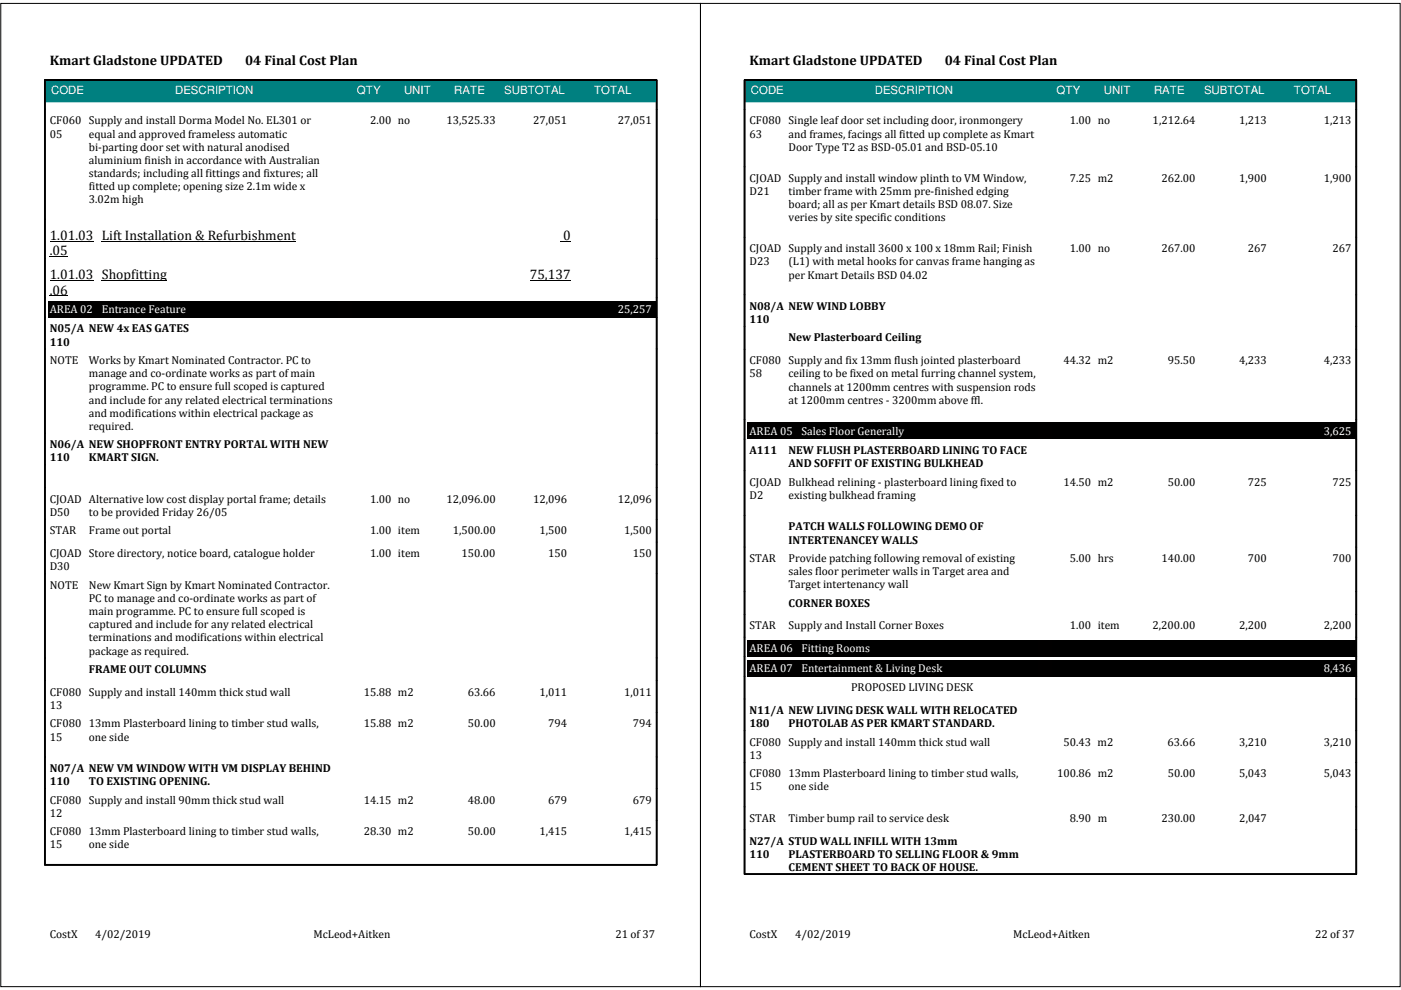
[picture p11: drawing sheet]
<svg xmlns="http://www.w3.org/2000/svg" width="297mm" height="210mm" viewBox="0 0 297 210" stroke-linecap="round" stroke-linejoin="round" font-family="sans-serif">
<defs><g id="words">
<g font-size="2.9">
<text x="10.5" y="13.7">Kmart Gladstone UPDATED</text>
<text x="52" y="13.7">04 Final Cost Plan</text>
<text x="158.9" y="13.7">Kmart Gladstone UPDATED</text>
<text x="200.3" y="13.7">04 Final Cost Plan</text>
<text x="10.5" y="50.9">1.01.03 Lift Installation &amp; Refurbishment</text>
<text x="119.4" y="50.9">0</text>
<text x="10.5" y="54.2">.05</text>
<text x="10.5" y="59.2">1.01.03 Shopfitting</text>
<text x="112.3" y="59.2">75,137</text>
<text x="10.5" y="62.5">.06</text>
</g>
<g font-size="2.4" fill="#fff">
<text x="10.8" y="20">CODE</text>
<text x="37.1" y="20">DESCRIPTION</text>
<text x="75.7" y="20">QTY</text>
<text x="85.7" y="20">UNIT</text>
<text x="96.3" y="20">RATE</text>
<text x="106.9" y="20">SUBTOTAL</text>
<text x="126" y="20">TOTAL</text>
<text x="159.2" y="20">CODE</text>
<text x="185.5" y="20">DESCRIPTION</text>
<text x="224" y="20">QTY</text>
<text x="234" y="20">UNIT</text>
<text x="244.7" y="20">RATE</text>
<text x="255.3" y="20">SUBTOTAL</text>
<text x="274.3" y="20">TOTAL</text>
<text x="10.5" y="66.3">AREA 02</text>
<text x="21.6" y="66.3">Entrance Feature</text>
<text x="131" y="66.3">25,257</text>
<text x="158.9" y="92.1">AREA 05</text>
<text x="169.9" y="92.1">Sales Floor Generally</text>
<text x="280.7" y="92.1">3,625</text>
<text x="158.9" y="138.3">AREA 06</text>
<text x="158.9" y="142.4">AREA 07</text>
<text x="169.9" y="138.3">Fitting Rooms</text>
<text x="169.9" y="142.4">Entertainment &amp; Living Desk</text>
<text x="280.7" y="142.4">8,436</text>
</g>
<g font-size="2.4">
<text x="10.5" y="26.4">CF060 Supply and install Dorma Model No. EL301 or</text>
<text x="10.5" y="29.2">05</text>
<text x="18.8" y="29.2">equal and approved frameless automatic</text>
<text x="78.5" y="26.4">2.00 no</text>
<text x="94.7" y="26.4">13,525.33</text>
<text x="113.1" y="26.4">27,051</text>
<text x="131" y="26.4">27,051</text>
<text x="158.9" y="26.4">CF080 Single leaf door set including door, ironmongery</text>
<text x="158.9" y="29.2">63</text>
<text x="167.2" y="29.2">and frames, facings all fitted up complete as Kmart</text>
<text x="226.8" y="26.4">1.00 no</text>
<text x="244.4" y="26.4">1,212.64</text>
<text x="262.8" y="26.4">1,213</text>
<text x="280.7" y="26.4">1,213</text>
<text x="18.8" y="31.9">bi-parting door set with natural anodised</text>
<text x="18.8" y="34.7">aluminium finish in accordance with Australian</text>
<text x="167.2" y="31.9">Door Type T2 as BSD-05.01 and BSD-05.10</text>
<text x="18.8" y="37.5">standards; including all fittings and fixtures; all</text>
<text x="18.8" y="40.3">fitted up complete; opening size 2.1m wide x</text>
<text x="158.9" y="38.6">CJOAD Supply and install window plinth to VM Window,</text>
<text x="158.9" y="41.4">D21</text>
<text x="167.2" y="41.4">timber frame with 25mm pre-finished edging</text>
<text x="226.8" y="38.6">7.25 m2</text>
<text x="246.2" y="38.6">262.00</text>
<text x="262.8" y="38.6">1,900</text>
<text x="280.7" y="38.6">1,900</text>
<text x="18.8" y="43.1">3.02m high</text>
<text x="167.2" y="44.2">board; all as per Kmart details BSD 08.07. Size</text>
<text x="167.2" y="46.9">veries by site specific conditions</text>
<text x="158.9" y="53.5">CJOAD Supply and install 3600 x 100 x 18mm Rail; Finish</text>
<text x="226.8" y="53.5">1.00 no</text>
<text x="246.2" y="53.5">267.00</text>
<text x="264.6" y="53.5">267</text>
<text x="282.5" y="53.5">267</text>
<text x="158.9" y="56.3">D23</text>
<text x="167.2" y="56.3">(L1) with metal hooks for canvas frame hanging as</text>
<text x="167.2" y="59.1">per Kmart Details BSD 04.02</text>
<text x="158.9" y="65.7">N08/A NEW WIND LOBBY</text>
<text x="10.5" y="70.5">N05/A NEW 4x EAS GATES</text>
<text x="158.9" y="68.5">110</text>
<text x="10.5" y="73.3">110</text>
<text x="10.5" y="77.2">NOTE</text>
<text x="18.8" y="77.2">Works by Kmart Nominated Contractor. PC to</text>
<text x="158.9" y="77.2">CF080 Supply and fix 13mm flush jointed plasterboard</text>
<text x="167.2" y="72.4">New Plasterboard Ceiling</text>
<text x="225.5" y="77.2">44.32 m2</text>
<text x="247.6" y="77.2">95.50</text>
<text x="262.8" y="77.2">4,233</text>
<text x="280.7" y="77.2">4,233</text>
<text x="18.8" y="80">manage and co-ordinate works as part of main</text>
<text x="18.8" y="82.8">programme. PC to ensure full scoped is captured</text>
<text x="158.9" y="80">58</text>
<text x="167.2" y="80">ceiling to be fixed on metal furring channel system,</text>
<text x="167.2" y="82.8">channels at 1200mm centres with suspension rods</text>
<text x="18.8" y="85.6">and include for any related electrical terminations</text>
<text x="18.8" y="88.4">and modifications within electrical package as</text>
<text x="167.2" y="85.6">at 1200mm centres - 3200mm above ffl.</text>
<text x="10.5" y="95">N06/A NEW SHOPFRONT ENTRY PORTAL WITH NEW</text>
<text x="18.8" y="91.1">required.</text>
<text x="10.5" y="97.8">110</text>
<text x="18.8" y="97.8">KMART SIGN.</text>
<text x="158.9" y="96.3">A111</text>
<text x="167.2" y="96.3">NEW FLUSH PLASTERBOARD LINING TO FACE</text>
<text x="167.2" y="99.1">AND SOFFIT OF EXISTING BULKHEAD</text>
<text x="10.5" y="106.6">CJOAD Alternative low cost display portal frame; details</text>
<text x="78.5" y="106.6">1.00 no</text>
<text x="94.7" y="106.6">12,096.00</text>
<text x="113.1" y="106.6">12,096</text>
<text x="131" y="106.6">12,096</text>
<text x="158.9" y="103">CJOAD Bulkhead relining - plasterboard lining fixed to</text>
<text x="158.9" y="105.8">D2</text>
<text x="167.2" y="105.8">existing bulkhead framing</text>
<text x="225.5" y="103">14.50 m2</text>
<text x="247.6" y="103">50.00</text>
<text x="264.6" y="103">725</text>
<text x="282.5" y="103">725</text>
<text x="10.5" y="109.4">D50</text>
<text x="10.5" y="113.3">STAR</text>
<text x="18.8" y="109.4">to be provided Friday 26/05</text>
<text x="18.8" y="113.3">Frame out portal</text>
<text x="78.5" y="113.3">1.00 item</text>
<text x="96" y="113.3">1,500.00</text>
<text x="114.4" y="113.3">1,500</text>
<text x="132.3" y="113.3">1,500</text>
<text x="167.2" y="112.5">PATCH WALLS FOLLOWING DEMO OF</text>
<text x="10.5" y="118.1">CJOAD Store directory, notice board, catalogue holder</text>
<text x="78.5" y="118.1">1.00 item</text>
<text x="97.9" y="118.1">150.00</text>
<text x="116.2" y="118.1">150</text>
<text x="134.2" y="118.1">150</text>
<text x="158.9" y="119.2">STAR</text>
<text x="167.2" y="119.2">Provide patching following removal of existing</text>
<text x="167.2" y="115.3">INTERTENANCEY WALLS</text>
<text x="226.8" y="119.2">5.00 hrs</text>
<text x="246.2" y="119.2">140.00</text>
<text x="264.6" y="119.2">700</text>
<text x="282.5" y="119.2">700</text>
<text x="10.5" y="120.9">D30</text>
<text x="10.5" y="124.8">NOTE</text>
<text x="18.8" y="124.8">New Kmart Sign by Kmart Nominated Contractor.</text>
<text x="167.2" y="122">sales floor perimeter walls in Target area and</text>
<text x="167.2" y="124.8">Target intertenancy wall</text>
<text x="18.8" y="127.6">PC to manage and co-ordinate works as part of</text>
<text x="18.8" y="130.4">main programme. PC to ensure full scoped is</text>
<text x="167.2" y="128.6">CORNER BOXES</text>
<text x="18.8" y="133.2">captured and include for any related electrical</text>
<text x="18.8" y="136">terminations and modifications within electrical</text>
<text x="158.9" y="133.5">STAR</text>
<text x="167.2" y="133.5">Supply and Install Corner Boxes</text>
<text x="226.8" y="133.5">1.00 item</text>
<text x="244.4" y="133.5">2,200.00</text>
<text x="262.8" y="133.5">2,200</text>
<text x="280.7" y="133.5">2,200</text>
<text x="18.8" y="138.8">package as required.</text>
<text x="18.8" y="142.7">FRAME OUT COLUMNS</text>
<text x="10.5" y="147.5">CF080 Supply and install 140mm thick stud wall</text>
<text x="77.1" y="147.5">15.88 m2</text>
<text x="99.2" y="147.5">63.66</text>
<text x="114.4" y="147.5">1,011</text>
<text x="132.3" y="147.5">1,011</text>
<text x="180.4" y="146.5">PROPOSED LIVING DESK</text>
<text x="10.5" y="150.3">13</text>
<text x="10.5" y="154.2">CF080</text>
<text x="18.8" y="154.2">13mm Plasterboard lining to timber stud walls,</text>
<text x="77.1" y="154.2">15.88 m2</text>
<text x="99.2" y="154.2">50.00</text>
<text x="116.2" y="154.2">794</text>
<text x="134.2" y="154.2">794</text>
<text x="158.9" y="151.4">N11/A NEW LIVING DESK WALL WITH RELOCATED</text>
<text x="158.9" y="154.2">180</text>
<text x="167.2" y="154.2">PHOTOLAB AS PER KMART STANDARD.</text>
<text x="10.5" y="157">15</text>
<text x="18.8" y="157">one side</text>
<text x="158.9" y="158.1">CF080 Supply and install 140mm thick stud wall</text>
<text x="158.9" y="160.9">13</text>
<text x="225.5" y="158.1">50.43 m2</text>
<text x="247.6" y="158.1">63.66</text>
<text x="262.8" y="158.1">3,210</text>
<text x="280.7" y="158.1">3,210</text>
<text x="10.5" y="163.7">N07/A NEW VM WINDOW WITH VM DISPLAY BEHIND</text>
<text x="10.5" y="166.5">110</text>
<text x="18.8" y="166.5">TO EXISTING OPENING.</text>
<text x="158.9" y="164.8">CF080</text>
<text x="158.9" y="167.6">15</text>
<text x="167.2" y="164.8">13mm Plasterboard lining to timber stud walls,</text>
<text x="167.2" y="167.6">one side</text>
<text x="224.1" y="164.8">100.86 m2</text>
<text x="247.6" y="164.8">50.00</text>
<text x="262.8" y="164.8">5,043</text>
<text x="280.7" y="164.8">5,043</text>
<text x="10.5" y="170.4">CF080 Supply and install 90mm thick stud wall</text>
<text x="10.5" y="173.2">12</text>
<text x="77.1" y="170.4">14.15 m2</text>
<text x="99.2" y="170.4">48.00</text>
<text x="116.2" y="170.4">679</text>
<text x="134.2" y="170.4">679</text>
<text x="10.5" y="177.1">CF080</text>
<text x="10.5" y="179.9">15</text>
<text x="18.8" y="177.1">13mm Plasterboard lining to timber stud walls,</text>
<text x="18.8" y="179.9">one side</text>
<text x="77.1" y="177.1">28.30 m2</text>
<text x="99.2" y="177.1">50.00</text>
<text x="114.4" y="177.1">1,415</text>
<text x="132.3" y="177.1">1,415</text>
<text x="158.9" y="174.3">STAR</text>
<text x="158.9" y="179.1">N27/A STUD WALL INFILL WITH 13mm</text>
<text x="167.2" y="174.3">Timber bump rail to service desk</text>
<text x="226.8" y="174.3">8.90 m</text>
<text x="246.2" y="174.3">230.00</text>
<text x="262.8" y="174.3">2,047</text>
<text x="158.9" y="181.9">110</text>
<text x="167.2" y="181.9">PLASTERBOARD TO SELLING FLOOR &amp; 9mm</text>
<text x="167.2" y="184.7">CEMENT SHEET TO BACK OF HOUSE.</text>
<text x="10.5" y="198.9">CostX</text>
<text x="20.2" y="198.9">4/02/2019</text>
<text x="66.4" y="198.9">McLeod+Aitken</text>
<text x="130.5" y="198.9">21 of 37</text>
<text x="158.9" y="198.9">CostX</text>
<text x="168.6" y="198.9">4/02/2019</text>
<text x="214.8" y="198.9">McLeod+Aitken</text>
<text x="278.8" y="198.9">22 of 37</text>
</g>
</g></defs>
<path d="M9.5 17h129.7v4.8h-129.7z" fill-rule="evenodd" fill="#008080"/>
<path d="M9.5 17h129.7v4.8h-129.7z" fill="none" stroke="#fff" stroke-width=".21"/>
<g fill="none" stroke="#000" stroke-width=".21">
<path d="M9.4 17v46.2M9.5 17v46.2M9.5 16.9h129.7M9.5 17h129.7M9.6 17v46.2M139.1 17v46.2M139.2 17v46.2M139.3 17v46.2M10.5 51.1h9.3M10.5 59.4h9.3M10.5 54.4h3.9M21.6 51.1h41.1"/>
<path d="M21.6 59.4h13.8M112.3 59.4h8.7M118.7 51.1h2.3M9.5 63.2v-46.3h129.7v46.3M10.5 62.7h3.9"/>
</g>
<g fill="#010000">
<path d="M10.2 63.8h.5v3.5h-.5z"/>
<path d="M10.7 63.8h.5v3.5h-.5z"/>
<path d="M11.2 63.8h.5v3.5h-.5z"/>
<path d="M11.7 63.8h.5v3.5h-.5z"/>
<path d="M12.2 63.8h.5v3.5h-.5z"/>
<path d="M12.7 63.8h.5v3.5h-.5z"/>
<path d="M13.2 63.8h.5v3.5h-.5z"/>
<path d="M13.7 63.8h.5v3.5h-.5z"/>
<path d="M14.2 63.8h.5v3.5h-.5z"/>
<path d="M14.7 63.8h.5v3.5h-.5z"/>
<path d="M15.2 63.8h.5v3.5h-.5z"/>
<path d="M15.7 63.8h.5v3.5h-.5z"/>
<path d="M16.2 63.8h.5v3.5h-.5z"/>
<path d="M16.7 63.8h.6v3.5h-.6z"/>
<path d="M17.3 63.8h.5v3.5h-.5z"/>
<path d="M17.8 63.8h.5v3.5h-.5z"/>
<path d="M18.3 63.8h.4v3.5h-.4z"/>
<path d="M18.7 63.8h.6v3.5h-.6z"/>
<path d="M19.3 63.8h.5v3.5h-.5z"/>
<path d="M19.8 63.8h.5v3.5h-.5z"/>
<path d="M20.3 63.8h.5v3.5h-.5z"/>
<path d="M20.8 63.8h.5v3.5h-.5z"/>
<path d="M21.3 63.8h.5v3.5h-.5z"/>
<path d="M21.8 63.8h.5v3.5h-.5z"/>
<path d="M22.3 63.8h.5v3.5h-.5z"/>
<path d="M22.8 63.8h.5v3.5h-.5z"/>
<path d="M23.3 63.8h.5v3.5h-.5z"/>
<path d="M23.8 63.8h.5v3.5h-.5z"/>
<path d="M24.3 63.8h.5v3.5h-.5z"/>
<path d="M24.8 63.8h.5v3.5h-.5z"/>
<path d="M25.3 63.8h.5v3.5h-.5z"/>
<path d="M25.8 63.8h.5v3.5h-.5z"/>
<path d="M26.3 63.8h.5v3.5h-.5z"/>
<path d="M26.8 63.8h.5v3.5h-.5z"/>
<path d="M27.3 63.8h.5v3.5h-.5z"/>
<path d="M27.8 63.8h.5v3.5h-.5z"/>
<path d="M28.3 63.8h.6v3.5h-.6z"/>
<path d="M28.9 63.8h.5v3.5h-.5z"/>
<path d="M29.4 63.8h.4v3.5h-.4z"/>
<path d="M29.8 63.8h.5v3.5h-.5z"/>
<path d="M30.3 63.8h.6v3.5h-.6z"/>
<path d="M30.9 63.8h.5v3.5h-.5z"/>
<path d="M31.4 63.8h.5v3.5h-.5z"/>
<path d="M31.9 63.8h.5v3.5h-.5z"/>
<path d="M32.4 63.8h.5v3.5h-.5z"/>
<path d="M32.9 63.8h.5v3.5h-.5z"/>
<path d="M33.4 63.8h.5v3.5h-.5z"/>
<path d="M33.9 63.8h.5v3.5h-.5z"/>
<path d="M34.4 63.8h.5v3.5h-.5z"/>
<path d="M34.9 63.8h.5v3.5h-.5z"/>
<path d="M35.4 63.8h.5v3.5h-.5z"/>
<path d="M35.9 63.8h.5v3.5h-.5z"/>
<path d="M36.4 63.8h.5v3.5h-.5z"/>
<path d="M36.9 63.8h.5v3.5h-.5z"/>
<path d="M37.4 63.8h.5v3.5h-.5z"/>
<path d="M37.9 63.8h.5v3.5h-.5z"/>
<path d="M38.4 63.8h.5v3.5h-.5z"/>
<path d="M38.9 63.8h.5v3.5h-.5z"/>
<path d="M39.4 63.8h.5v3.5h-.5z"/>
<path d="M39.9 63.8h.5v3.5h-.5z"/>
<path d="M40.4 63.8h.5v3.5h-.5z"/>
<path d="M40.9 63.8h.5v3.5h-.5z"/>
<path d="M41.4 63.8h.5v3.5h-.5z"/>
<path d="M41.9 63.8h.6v3.5h-.6z"/>
<path d="M42.5 63.8h.5v3.5h-.5z"/>
<path d="M43 63.8h.5v3.5h-.5z"/>
<path d="M43.5 63.8h.5v3.5h-.5z"/>
<path d="M44 63.8h.5v3.5h-.5z"/>
<path d="M44.5 63.8h.5v3.5h-.5z"/>
<path d="M45 63.8h.5v3.5h-.5z"/>
<path d="M45.5 63.8h.5v3.5h-.5z"/>
<path d="M46 63.8h.5v3.5h-.5z"/>
<path d="M46.5 63.8h.5v3.5h-.5z"/>
<path d="M47 63.8h.5v3.5h-.5z"/>
<path d="M47.5 63.8h.5v3.5h-.5z"/>
<path d="M48 63.8h.5v3.5h-.5z"/>
<path d="M48.5 63.8h.5v3.5h-.5z"/>
<path d="M49 63.8h.5v3.5h-.5z"/>
<path d="M49.5 63.8h.5v3.5h-.5z"/>
<path d="M50 63.8h.5v3.5h-.5z"/>
<path d="M50.5 63.8h.5v3.5h-.5z"/>
<path d="M51 63.8h.5v3.5h-.5z"/>
<path d="M51.5 63.8h.5v3.5h-.5z"/>
<path d="M52 63.8h.5v3.5h-.5z"/>
<path d="M52.5 63.8h.5v3.5h-.5z"/>
<path d="M53 63.8h.5v3.5h-.5z"/>
<path d="M53.5 63.8h.5v3.5h-.5z"/>
<path d="M54 63.8h.6v3.5h-.6z"/>
<path d="M54.6 63.8h.5v3.5h-.5z"/>
<path d="M55.1 63.8h.5v3.5h-.5z"/>
<path d="M55.6 63.8h.4v3.5h-.4z"/>
<path d="M56 63.8h.6v3.5h-.6z"/>
<path d="M56.6 63.8h.5v3.5h-.5z"/>
<path d="M57.1 63.8h.5v3.5h-.5z"/>
<path d="M57.6 63.8h.5v3.5h-.5z"/>
<path d="M58.1 63.8h.5v3.5h-.5z"/>
<path d="M58.6 63.8h.5v3.5h-.5z"/>
<path d="M59.1 63.8h.5v3.5h-.5z"/>
<path d="M59.6 63.8h.5v3.5h-.5z"/>
<path d="M60.1 63.8h.5v3.5h-.5z"/>
<path d="M60.6 63.8h.5v3.5h-.5z"/>
<path d="M61.1 63.8h.5v3.5h-.5z"/>
<path d="M61.6 63.8h.5v3.5h-.5z"/>
<path d="M62.1 63.8h.5v3.5h-.5z"/>
<path d="M62.6 63.8h.5v3.5h-.5z"/>
<path d="M63.1 63.8h.5v3.5h-.5z"/>
<path d="M63.6 63.8h.5v3.5h-.5z"/>
<path d="M64.1 63.8h.5v3.5h-.5z"/>
<path d="M64.6 63.8h.5v3.5h-.5z"/>
<path d="M65.1 63.8h.5v3.5h-.5z"/>
<path d="M65.6 63.8h.6v3.5h-.6z"/>
<path d="M66.2 63.8h.5v3.5h-.5z"/>
<path d="M66.7 63.8h.4v3.5h-.4z"/>
<path d="M67.1 63.8h.5v3.5h-.5z"/>
<path d="M67.6 63.8h.6v3.5h-.6z"/>
<path d="M68.2 63.8h.5v3.5h-.5z"/>
<path d="M68.7 63.8h.5v3.5h-.5z"/>
<path d="M69.2 63.8h.5v3.5h-.5z"/>
<path d="M69.7 63.8h.5v3.5h-.5z"/>
<path d="M70.2 63.8h.5v3.5h-.5z"/>
<path d="M70.7 63.8h.5v3.5h-.5z"/>
<path d="M71.2 63.8h.5v3.5h-.5z"/>
<path d="M71.7 63.8h.5v3.5h-.5z"/>
<path d="M72.2 63.8h.5v3.5h-.5z"/>
<path d="M72.7 63.8h.5v3.5h-.5z"/>
<path d="M73.2 63.8h.5v3.5h-.5z"/>
<path d="M73.7 63.8h.5v3.5h-.5z"/>
<path d="M74.2 63.8h.5v3.5h-.5z"/>
</g>
<g fill="#000">
<path d="M21.2 63.8h50.4v3.5h-50.4zM74.7 63.8h.5v3.5h-.5zM75.2 63.8h.5v3.5h-.5zM75.7 63.8h.5v3.5h-.5zM76.2 63.8h.5v3.5h-.5zM76.7 63.8h.5v3.5h-.5zM77.2 63.8h.5v3.5h-.5zM77.7 63.8h.5v3.5h-.5zM78.2 63.8h.5v3.5h-.5zM78.7 63.8h.5v3.5h-.5zM79.2 63.8h.6v3.5h-.6zM79.8 63.8h.5v3.5h-.5z"/>
<path d="M80.3 63.8h.5v3.5h-.5zM80.8 63.8h.5v3.5h-.5zM81.3 63.8h.5v3.5h-.5zM81.8 63.8h.5v3.5h-.5zM82.3 63.8h.5v3.5h-.5zM82.8 63.8h.5v3.5h-.5zM83.3 63.8h.5v3.5h-.5zM83.8 63.8h.5v3.5h-.5zM84.3 63.8h.5v3.5h-.5zM84.8 63.8h.5v3.5h-.5zM85.3 63.8h.5v3.5h-.5zM85.8 63.8h.5v3.5h-.5z"/>
<path d="M86.3 63.8h.5v3.5h-.5zM86.8 63.8h.5v3.5h-.5zM87.3 63.8h.5v3.5h-.5zM87.8 63.8h.5v3.5h-.5zM88.3 63.8h.5v3.5h-.5zM88.8 63.8h.5v3.5h-.5zM89.3 63.8h.5v3.5h-.5zM89.8 63.8h.5v3.5h-.5zM90.3 63.8h.5v3.5h-.5zM90.8 63.8h.6v3.5h-.6zM91.4 63.8h.5v3.5h-.5zM91.9 63.8h.5v3.5h-.5z"/>
<path d="M92.4 63.8h.4v3.5h-.4zM92.9 63.8h.5v3.5h-.5zM93.4 63.8h.5v3.5h-.5zM93.9 63.8h.5v3.5h-.5zM94.4 63.8h.5v3.5h-.5zM94.9 63.8h.5v3.5h-.5zM95.4 63.8h.5v3.5h-.5zM95.9 63.8h.5v3.5h-.5zM96.4 63.8h.5v3.5h-.5zM96.9 63.8h.5v3.5h-.5zM97.4 63.8h.5v3.5h-.5zM97.9 63.8h.5v3.5h-.5z"/>
<path d="M98.4 63.8h.5v3.5h-.5zM98.9 63.8h.5v3.5h-.5zM99.4 63.8h.5v3.5h-.5zM99.9 63.8h.5v3.5h-.5zM100.4 63.8h.5v3.5h-.5zM100.9 63.8h.5v3.5h-.5zM101.4 63.8h.5v3.5h-.5zM101.9 63.8h.5v3.5h-.5zM102.4 63.8h.5v3.5h-.5zM102.9 63.8h.6v3.5h-.6zM103.5 63.8h.4v3.5h-.4zM103.9 63.8h.5v3.5h-.5z"/>
<path d="M104.4 63.8h.5v3.5h-.5zM104.9 63.8h.6v3.5h-.6zM105.5 63.8h.5v3.5h-.5zM106 63.8h.5v3.5h-.5zM106.5 63.8h.5v3.5h-.5zM107 63.8h.5v3.5h-.5zM107.5 63.8h.5v3.5h-.5zM108 63.8h.5v3.5h-.5zM108.5 63.8h.5v3.5h-.5zM109 63.8h.5v3.5h-.5zM109.5 63.8h.5v3.5h-.5zM110 63.8h.5v3.5h-.5z"/>
<path d="M110.5 63.8h.5v3.5h-.5zM111 63.8h.5v3.5h-.5zM111.5 63.8h.5v3.5h-.5zM112 63.8h.5v3.5h-.5zM112.5 63.8h.5v3.5h-.5zM113 63.8h.5v3.5h-.5zM113.5 63.8h.5v3.5h-.5zM114 63.8h.5v3.5h-.5zM114.5 63.8h.5v3.5h-.5zM115 63.8h.5v3.5h-.5zM115.5 63.8h.5v3.5h-.5zM116 63.8h.5v3.5h-.5z"/>
<path d="M116.5 63.8h.6v3.5h-.6zM117.1 63.8h.5v3.5h-.5zM117.6 63.8h.5v3.5h-.5zM118.1 63.8h.5v3.5h-.5zM118.6 63.8h.5v3.5h-.5zM119.1 63.8h.5v3.5h-.5zM119.6 63.8h.5v3.5h-.5zM120.1 63.8h.5v3.5h-.5zM120.6 63.8h.5v3.5h-.5zM121.1 63.8h.5v3.5h-.5zM121.6 63.8h.5v3.5h-.5zM122.1 63.8h.5v3.5h-.5z"/>
<path d="M122.6 63.8h.5v3.5h-.5zM123.1 63.8h.5v3.5h-.5zM123.6 63.8h.5v3.5h-.5zM124.1 63.8h.5v3.5h-.5zM124.6 63.8h.5v3.5h-.5zM125.1 63.8h.5v3.5h-.5zM125.6 63.8h.5v3.5h-.5zM126.1 63.8h.5v3.5h-.5zM126.6 63.8h.5v3.5h-.5zM127.1 63.8h.5v3.5h-.5zM127.6 63.8h.5v3.5h-.5zM128.1 63.8h.6v3.5h-.6z"/>
<path d="M128.7 63.8h.5v3.5h-.5zM129.2 63.8h.5v3.5h-.5zM129.7 63.8h.4v3.5h-.4zM130.1 63.8h.6v3.5h-.6zM130.7 63.8h.5v3.5h-.5zM131.2 63.8h.5v3.5h-.5zM131.7 63.8h.5v3.5h-.5zM132.2 63.8h.5v3.5h-.5zM132.7 63.8h.5v3.5h-.5zM133.2 63.8h.5v3.5h-.5zM133.7 63.8h.5v3.5h-.5zM134.2 63.8h.5v3.5h-.5z"/>
<path d="M134.7 63.8h.5v3.5h-.5zM135.2 63.8h.5v3.5h-.5zM135.7 63.8h.5v3.5h-.5zM136.2 63.8h.5v3.5h-.5zM136.7 63.8h.5v3.5h-.5zM137.2 63.8h.5v3.5h-.5zM137.7 63.8h.5v3.5h-.5zM121.3 63.8h17.2v3.5h-17.2zM138.2 63.8h.5v3.5h-.5zM138.7 63.8h.5v3.5h-.5z"/>
</g>
<path d="M.2 .7h148.3v208.5h-148.3zM9.4 63.2v120.2M9.5 63.2v120.2M9.5 63.2v120.2h129.7v-120.2M9.6 63.2v120.2M139.1 63.2v120.2M139.2 63.2v120.2M139.3 63.2v120.2M9.5 183.3h129.7M9.5 183.4h129.7" fill="none" stroke="#000" stroke-width=".21"/>
<path d="M249.6 9.4h37.4v6.2h-37.4z" fill="#fff"/>
<path d="M157.9 17h129.7v4.8h-129.7z" fill-rule="evenodd" fill="#008080"/>
<path d="M157.9 17h129.7v4.8h-129.7z" fill="none" stroke="#fff" stroke-width=".21"/>
<path d="M157.8 17v72M157.9 16.9h129.7M157.9 17h129.7M157.9 17v72M287.5 17v72M287.6 17v72M157.8 89l.1-72.1h129.7v72.1" fill="none" stroke="#000" stroke-width=".21"/>
<g fill="#010000">
<path d="M158.5 89.6h.5v3.5h-.5z"/>
<path d="M159 89.6h.6v3.5h-.6z"/>
<path d="M159.6 89.6h.5v3.5h-.5z"/>
<path d="M160.1 89.6h.5v3.5h-.5z"/>
<path d="M160.6 89.6h.5v3.5h-.5z"/>
<path d="M161.1 89.6h.5v3.5h-.5z"/>
<path d="M161.6 89.6h.5v3.5h-.5z"/>
<path d="M162.1 89.6h.5v3.5h-.5z"/>
<path d="M162.6 89.6h.5v3.5h-.5z"/>
<path d="M163.1 89.6h.5v3.5h-.5z"/>
<path d="M163.6 89.6h.5v3.5h-.5z"/>
<path d="M164.1 89.6h.5v3.5h-.5z"/>
<path d="M164.6 89.6h.5v3.5h-.5z"/>
<path d="M165.1 89.6h.5v3.5h-.5z"/>
<path d="M165.6 89.6h.5v3.5h-.5z"/>
<path d="M166.1 89.6h.5v3.5h-.5z"/>
<path d="M166.6 89.6h.5v3.5h-.5z"/>
<path d="M167.1 89.6h.5v3.5h-.5z"/>
<path d="M167.6 89.6h.5v3.5h-.5z"/>
<path d="M168.1 89.6h.5v3.5h-.5z"/>
<path d="M168.6 89.6h.5v3.5h-.5z"/>
<path d="M169.1 89.6h.5v3.5h-.5z"/>
<path d="M169.6 89.6h.5v3.5h-.5z"/>
<path d="M170.1 89.6h.5v3.5h-.5z"/>
<path d="M170.6 89.6h.5v3.5h-.5z"/>
<path d="M171.1 89.6h.6v3.5h-.6z"/>
<path d="M171.7 89.6h.5v3.5h-.5z"/>
<path d="M172.2 89.6h.4v3.5h-.4z"/>
<path d="M172.6 89.6h.5v3.5h-.5z"/>
<path d="M173.1 89.6h.6v3.5h-.6z"/>
<path d="M173.7 89.6h.5v3.5h-.5z"/>
<path d="M174.2 89.6h.5v3.5h-.5z"/>
<path d="M174.7 89.6h.5v3.5h-.5z"/>
<path d="M175.2 89.6h.5v3.5h-.5z"/>
<path d="M175.7 89.6h.5v3.5h-.5z"/>
<path d="M176.2 89.6h.5v3.5h-.5z"/>
<path d="M176.7 89.6h.5v3.5h-.5z"/>
<path d="M177.2 89.6h.5v3.5h-.5z"/>
<path d="M177.7 89.6h.5v3.5h-.5z"/>
<path d="M178.2 89.6h.5v3.5h-.5z"/>
<path d="M178.7 89.6h.5v3.5h-.5z"/>
<path d="M179.2 89.6h.5v3.5h-.5z"/>
<path d="M179.7 89.6h.5v3.5h-.5z"/>
<path d="M180.2 89.6h.5v3.5h-.5z"/>
<path d="M180.7 89.6h.5v3.5h-.5z"/>
<path d="M181.2 89.6h.5v3.5h-.5z"/>
<path d="M181.7 89.6h.5v3.5h-.5z"/>
<path d="M182.2 89.6h.5v3.5h-.5z"/>
<path d="M182.7 89.6h.6v3.5h-.6z"/>
<path d="M183.3 89.6h.4v3.5h-.4z"/>
<path d="M183.7 89.6h.5v3.5h-.5z"/>
<path d="M184.2 89.6h.5v3.5h-.5z"/>
<path d="M184.7 89.6h.6v3.5h-.6z"/>
<path d="M185.3 89.6h.5v3.5h-.5z"/>
<path d="M185.8 89.6h.5v3.5h-.5z"/>
<path d="M186.3 89.6h.5v3.5h-.5z"/>
<path d="M186.8 89.6h.5v3.5h-.5z"/>
<path d="M187.3 89.6h.5v3.5h-.5z"/>
<path d="M187.8 89.6h.5v3.5h-.5z"/>
<path d="M188.3 89.6h.5v3.5h-.5z"/>
<path d="M188.8 89.6h.5v3.5h-.5z"/>
<path d="M189.3 89.6h.5v3.5h-.5z"/>
<path d="M189.8 89.6h.5v3.5h-.5z"/>
<path d="M190.3 89.6h.5v3.5h-.5z"/>
<path d="M190.8 89.6h.5v3.5h-.5z"/>
<path d="M191.3 89.6h.5v3.5h-.5z"/>
<path d="M191.8 89.6h.5v3.5h-.5z"/>
<path d="M192.3 89.6h.5v3.5h-.5z"/>
<path d="M192.8 89.6h.5v3.5h-.5z"/>
<path d="M193.3 89.6h.5v3.5h-.5z"/>
<path d="M193.8 89.6h.5v3.5h-.5z"/>
<path d="M194.3 89.6h.5v3.5h-.5z"/>
<path d="M194.8 89.6h.5v3.5h-.5z"/>
<path d="M195.3 89.6h.5v3.5h-.5z"/>
<path d="M195.8 89.6h.5v3.5h-.5z"/>
<path d="M196.3 89.6h.6v3.5h-.6z"/>
<path d="M196.9 89.6h.5v3.5h-.5z"/>
<path d="M197.4 89.6h.5v3.5h-.5z"/>
<path d="M197.9 89.6h.5v3.5h-.5z"/>
<path d="M198.4 89.6h.5v3.5h-.5z"/>
<path d="M198.9 89.6h.5v3.5h-.5z"/>
<path d="M199.4 89.6h.5v3.5h-.5z"/>
<path d="M199.9 89.6h.5v3.5h-.5z"/>
<path d="M200.4 89.6h.5v3.5h-.5z"/>
<path d="M200.9 89.6h.5v3.5h-.5z"/>
<path d="M201.4 89.6h.5v3.5h-.5z"/>
<path d="M201.9 89.6h.5v3.5h-.5z"/>
<path d="M202.4 89.6h.5v3.5h-.5z"/>
<path d="M202.9 89.6h.5v3.5h-.5z"/>
<path d="M203.4 89.6h.5v3.5h-.5z"/>
<path d="M203.9 89.6h.5v3.5h-.5z"/>
<path d="M204.4 89.6h.5v3.5h-.5z"/>
<path d="M204.9 89.6h.5v3.5h-.5z"/>
<path d="M205.4 89.6h.5v3.5h-.5z"/>
<path d="M205.9 89.6h.5v3.5h-.5z"/>
<path d="M206.4 89.6h.5v3.5h-.5z"/>
<path d="M206.9 89.6h.5v3.5h-.5z"/>
<path d="M207.4 89.6h.5v3.5h-.5z"/>
<path d="M207.9 89.6h.6v3.5h-.6z"/>
<path d="M208.5 89.6h.5v3.5h-.5z"/>
<path d="M209 89.6h.5v3.5h-.5z"/>
<path d="M209.5 89.6h.4v3.5h-.4z"/>
<path d="M209.9 89.6h.6v3.5h-.6z"/>
<path d="M210.5 89.6h.5v3.5h-.5z"/>
<path d="M211 89.6h.5v3.5h-.5z"/>
<path d="M211.5 89.6h.5v3.5h-.5z"/>
<path d="M212 89.6h.5v3.5h-.5z"/>
<path d="M212.5 89.6h.5v3.5h-.5z"/>
<path d="M213 89.6h.5v3.5h-.5z"/>
<path d="M213.5 89.6h.5v3.5h-.5z"/>
<path d="M214 89.6h.5v3.5h-.5z"/>
<path d="M214.5 89.6h.5v3.5h-.5z"/>
<path d="M215 89.6h.5v3.5h-.5z"/>
<path d="M215.5 89.6h.5v3.5h-.5z"/>
<path d="M216 89.6h.5v3.5h-.5z"/>
<path d="M216.5 89.6h.5v3.5h-.5z"/>
<path d="M217 89.6h.5v3.5h-.5z"/>
<path d="M217.5 89.6h.5v3.5h-.5z"/>
<path d="M218 89.6h.5v3.5h-.5z"/>
<path d="M218.5 89.6h.5v3.5h-.5z"/>
<path d="M219 89.6h.5v3.5h-.5z"/>
<path d="M219.5 89.6h.5v3.5h-.5z"/>
<path d="M220 89.6h.6v3.5h-.6z"/>
<path d="M220.6 89.6h.4v3.5h-.4z"/>
<path d="M221 89.6h.5v3.5h-.5z"/>
<path d="M221.5 89.6h.5v3.5h-.5z"/>
<path d="M222 89.6h.6v3.5h-.6z"/>
<path d="M222.6 89.6h.5v3.5h-.5z"/>
</g>
<g fill="#000">
<path d="M169.6 89.6h50.4v3.5h-50.4zM223.1 89.6h.5v3.5h-.5zM223.6 89.6h.5v3.5h-.5zM224.1 89.6h.5v3.5h-.5zM224.6 89.6h.5v3.5h-.5zM225.1 89.6h.5v3.5h-.5zM225.6 89.6h.5v3.5h-.5zM226.1 89.6h.5v3.5h-.5zM226.6 89.6h.5v3.5h-.5zM227.1 89.6h.5v3.5h-.5zM227.6 89.6h.5v3.5h-.5zM228.1 89.6h.5v3.5h-.5z"/>
<path d="M228.6 89.6h.5v3.5h-.5zM229.1 89.6h.5v3.5h-.5zM229.6 89.6h.5v3.5h-.5zM230.1 89.6h.5v3.5h-.5zM230.6 89.6h.5v3.5h-.5zM231.1 89.6h.5v3.5h-.5zM231.6 89.6h.5v3.5h-.5zM232.1 89.6h.5v3.5h-.5zM232.6 89.6h.5v3.5h-.5zM233.1 89.6h.5v3.5h-.5zM233.6 89.6h.6v3.5h-.6zM234.2 89.6h.5v3.5h-.5z"/>
<path d="M234.7 89.6h.5v3.5h-.5zM235.2 89.6h.5v3.5h-.5zM235.7 89.6h.5v3.5h-.5zM236.2 89.6h.5v3.5h-.5zM236.7 89.6h.5v3.5h-.5zM237.2 89.6h.5v3.5h-.5zM237.7 89.6h.5v3.5h-.5zM238.2 89.6h.5v3.5h-.5zM238.7 89.6h.5v3.5h-.5zM239.2 89.6h.5v3.5h-.5zM239.7 89.6h.5v3.5h-.5zM240.2 89.6h.5v3.5h-.5z"/>
<path d="M240.7 89.6h.5v3.5h-.5zM241.2 89.6h.5v3.5h-.5zM241.7 89.6h.5v3.5h-.5zM242.2 89.6h.5v3.5h-.5zM242.7 89.6h.5v3.5h-.5zM243.2 89.6h.5v3.5h-.5zM243.7 89.6h.5v3.5h-.5zM244.2 89.6h.5v3.5h-.5zM244.7 89.6h.5v3.5h-.5zM245.2 89.6h.6v3.5h-.6zM245.8 89.6h.5v3.5h-.5zM246.3 89.6h.4v3.5h-.4z"/>
<path d="M246.8 89.6h.4v3.5h-.4zM247.2 89.6h.6v3.5h-.6zM247.8 89.6h.5v3.5h-.5zM248.3 89.6h.5v3.5h-.5zM248.8 89.6h.5v3.5h-.5zM249.3 89.6h.5v3.5h-.5zM249.8 89.6h.5v3.5h-.5zM250.3 89.6h.5v3.5h-.5zM250.8 89.6h.5v3.5h-.5zM251.3 89.6h.5v3.5h-.5zM251.8 89.6h.5v3.5h-.5zM252.3 89.6h.5v3.5h-.5z"/>
<path d="M252.8 89.6h.5v3.5h-.5zM253.3 89.6h.5v3.5h-.5zM253.8 89.6h.5v3.5h-.5zM254.3 89.6h.5v3.5h-.5zM254.8 89.6h.5v3.5h-.5zM255.3 89.6h.5v3.5h-.5zM255.8 89.6h.5v3.5h-.5zM256.3 89.6h.5v3.5h-.5zM256.8 89.6h.6v3.5h-.6zM257.4 89.6h.4v3.5h-.4zM257.8 89.6h.5v3.5h-.5zM258.3 89.6h.5v3.5h-.5z"/>
<path d="M258.8 89.6h.6v3.5h-.6zM259.4 89.6h.5v3.5h-.5zM259.9 89.6h.5v3.5h-.5zM260.4 89.6h.5v3.5h-.5zM260.9 89.6h.5v3.5h-.5zM261.4 89.6h.5v3.5h-.5zM261.9 89.6h.5v3.5h-.5zM262.4 89.6h.5v3.5h-.5zM262.9 89.6h.5v3.5h-.5zM263.4 89.6h.5v3.5h-.5zM263.9 89.6h.5v3.5h-.5zM264.4 89.6h.5v3.5h-.5z"/>
<path d="M264.9 89.6h.5v3.5h-.5zM265.4 89.6h.5v3.5h-.5zM265.9 89.6h.5v3.5h-.5zM266.4 89.6h.5v3.5h-.5zM266.9 89.6h.5v3.5h-.5zM267.4 89.6h.5v3.5h-.5zM267.9 89.6h.5v3.5h-.5zM268.4 89.6h.5v3.5h-.5zM268.9 89.6h.5v3.5h-.5zM269.4 89.6h.5v3.5h-.5zM269.9 89.6h.5v3.5h-.5zM270.4 89.6h.5v3.5h-.5z"/>
<path d="M270.9 89.6h.6v3.5h-.6zM271.5 89.6h.5v3.5h-.5zM272 89.6h.5v3.5h-.5zM272.5 89.6h.5v3.5h-.5zM273 89.6h.5v3.5h-.5zM273.5 89.6h.5v3.5h-.5zM274 89.6h.5v3.5h-.5zM274.5 89.6h.5v3.5h-.5zM275 89.6h.5v3.5h-.5zM275.5 89.6h.5v3.5h-.5zM276 89.6h.5v3.5h-.5zM276.5 89.6h.5v3.5h-.5z"/>
<path d="M277 89.6h.5v3.5h-.5zM277.5 89.6h.5v3.5h-.5zM278 89.6h.5v3.5h-.5zM278.5 89.6h.5v3.5h-.5zM279 89.6h.5v3.5h-.5zM279.5 89.6h.5v3.5h-.5zM280 89.6h.5v3.5h-.5zM280.5 89.6h.5v3.5h-.5zM281 89.6h.5v3.5h-.5zM281.5 89.6h.5v3.5h-.5zM282 89.6h.5v3.5h-.5zM282.5 89.6h.6v3.5h-.6z"/>
<path d="M283.1 89.6h.5v3.5h-.5zM283.6 89.6h.4v3.5h-.4zM284 89.6h.5v3.5h-.5zM284.5 89.6h.6v3.5h-.6zM285.1 89.6h.5v3.5h-.5zM285.6 89.6h.5v3.5h-.5zM286.1 89.6h.5v3.5h-.5zM269.6 89.6h17.3v3.5h-17.3zM286.6 89.6h.5v3.5h-.5zM287.1 89.6h.5v3.5h-.5z"/>
</g>
<path d="M157.8 89v46.1M157.9 89v46.1M287.5 89v46.1M287.6 89v46.1" fill="none" stroke="#000" stroke-width=".21"/>
<g fill="#010000">
<path d="M158.5 135.8h.5v3.4h-.5z"/>
<path d="M159 135.8h.6v3.4h-.6z"/>
<path d="M159.6 135.8h.5v3.4h-.5z"/>
<path d="M160.1 135.8h.5v3.4h-.5z"/>
<path d="M160.6 135.8h.5v3.4h-.5z"/>
<path d="M161.1 135.8h.5v3.4h-.5z"/>
<path d="M161.6 135.8h.5v3.4h-.5z"/>
<path d="M162.1 135.8h.5v3.4h-.5z"/>
<path d="M162.6 135.8h.5v3.4h-.5z"/>
<path d="M163.1 135.8h.5v3.4h-.5z"/>
<path d="M163.6 135.8h.5v3.4h-.5z"/>
<path d="M164.1 135.8h.5v3.4h-.5z"/>
<path d="M164.6 135.8h.5v3.4h-.5z"/>
<path d="M165.1 135.8h.5v3.4h-.5z"/>
<path d="M165.6 135.8h.5v3.4h-.5z"/>
<path d="M166.1 135.8h.5v3.4h-.5z"/>
<path d="M166.6 135.8h.5v3.4h-.5z"/>
<path d="M167.1 135.8h.5v3.4h-.5z"/>
<path d="M167.6 135.8h.5v3.4h-.5z"/>
<path d="M168.1 135.8h.5v3.4h-.5z"/>
<path d="M168.6 135.8h.5v3.4h-.5z"/>
<path d="M169.1 135.8h.5v3.4h-.5z"/>
<path d="M169.6 135.8h.5v3.4h-.5z"/>
<path d="M170.1 135.8h.5v3.4h-.5z"/>
<path d="M170.6 135.8h.5v3.4h-.5z"/>
<path d="M171.1 135.8h.6v3.4h-.6z"/>
<path d="M171.7 135.8h.5v3.4h-.5z"/>
<path d="M172.2 135.8h.4v3.4h-.4z"/>
<path d="M172.6 135.8h.5v3.4h-.5z"/>
<path d="M173.1 135.8h.6v3.4h-.6z"/>
<path d="M173.7 135.8h.5v3.4h-.5z"/>
<path d="M174.2 135.8h.5v3.4h-.5z"/>
<path d="M174.7 135.8h.5v3.4h-.5z"/>
<path d="M175.2 135.8h.5v3.4h-.5z"/>
<path d="M175.7 135.8h.5v3.4h-.5z"/>
<path d="M176.2 135.8h.5v3.4h-.5z"/>
<path d="M176.7 135.8h.5v3.4h-.5z"/>
<path d="M177.2 135.8h.5v3.4h-.5z"/>
<path d="M177.7 135.8h.5v3.4h-.5z"/>
<path d="M178.2 135.8h.5v3.4h-.5z"/>
<path d="M178.7 135.8h.5v3.4h-.5z"/>
<path d="M179.2 135.8h.5v3.4h-.5z"/>
<path d="M179.7 135.8h.5v3.4h-.5z"/>
<path d="M180.2 135.8h.5v3.4h-.5z"/>
<path d="M180.7 135.8h.5v3.4h-.5z"/>
<path d="M181.2 135.8h.5v3.4h-.5z"/>
<path d="M181.7 135.8h.5v3.4h-.5z"/>
<path d="M182.2 135.8h.5v3.4h-.5z"/>
<path d="M182.7 135.8h.6v3.4h-.6z"/>
<path d="M183.3 135.8h.4v3.4h-.4z"/>
<path d="M183.7 135.8h.5v3.4h-.5z"/>
<path d="M184.2 135.8h.5v3.4h-.5z"/>
<path d="M184.7 135.8h.6v3.4h-.6z"/>
<path d="M185.3 135.8h.5v3.4h-.5z"/>
<path d="M185.8 135.8h.5v3.4h-.5z"/>
<path d="M186.3 135.8h.5v3.4h-.5z"/>
<path d="M186.8 135.8h.5v3.4h-.5z"/>
<path d="M187.3 135.8h.5v3.4h-.5z"/>
<path d="M187.8 135.8h.5v3.4h-.5z"/>
<path d="M188.3 135.8h.5v3.4h-.5z"/>
<path d="M188.8 135.8h.5v3.4h-.5z"/>
<path d="M189.3 135.8h.5v3.4h-.5z"/>
<path d="M189.8 135.8h.5v3.4h-.5z"/>
<path d="M190.3 135.8h.5v3.4h-.5z"/>
<path d="M190.8 135.8h.5v3.4h-.5z"/>
<path d="M191.3 135.8h.5v3.4h-.5z"/>
<path d="M191.8 135.8h.5v3.4h-.5z"/>
<path d="M192.3 135.8h.5v3.4h-.5z"/>
<path d="M192.8 135.8h.5v3.4h-.5z"/>
<path d="M193.3 135.8h.5v3.4h-.5z"/>
<path d="M193.8 135.8h.5v3.4h-.5z"/>
<path d="M194.3 135.8h.5v3.4h-.5z"/>
<path d="M194.8 135.8h.5v3.4h-.5z"/>
<path d="M195.3 135.8h.5v3.4h-.5z"/>
<path d="M195.8 135.8h.5v3.4h-.5z"/>
<path d="M196.3 135.8h.6v3.4h-.6z"/>
<path d="M196.9 135.8h.5v3.4h-.5z"/>
<path d="M197.4 135.8h.5v3.4h-.5z"/>
<path d="M197.9 135.8h.5v3.4h-.5z"/>
<path d="M198.4 135.8h.5v3.4h-.5z"/>
<path d="M198.9 135.8h.5v3.4h-.5z"/>
<path d="M199.4 135.8h.5v3.4h-.5z"/>
<path d="M199.9 135.8h.5v3.4h-.5z"/>
<path d="M200.4 135.8h.5v3.4h-.5z"/>
<path d="M200.9 135.8h.5v3.4h-.5z"/>
<path d="M201.4 135.8h.5v3.4h-.5z"/>
<path d="M201.9 135.8h.5v3.4h-.5z"/>
<path d="M202.4 135.8h.5v3.4h-.5z"/>
<path d="M202.9 135.8h.5v3.4h-.5z"/>
<path d="M203.4 135.8h.5v3.4h-.5z"/>
<path d="M203.9 135.8h.5v3.4h-.5z"/>
<path d="M204.4 135.8h.5v3.4h-.5z"/>
<path d="M204.9 135.8h.5v3.4h-.5z"/>
<path d="M205.4 135.8h.5v3.4h-.5z"/>
<path d="M205.9 135.8h.5v3.4h-.5z"/>
<path d="M206.4 135.8h.5v3.4h-.5z"/>
<path d="M206.9 135.8h.5v3.4h-.5z"/>
<path d="M207.4 135.8h.5v3.4h-.5z"/>
<path d="M207.9 135.8h.6v3.4h-.6z"/>
<path d="M208.5 135.8h.5v3.4h-.5z"/>
<path d="M209 135.8h.5v3.4h-.5z"/>
<path d="M209.5 135.8h.4v3.4h-.4z"/>
<path d="M209.9 135.8h.6v3.4h-.6z"/>
<path d="M210.5 135.8h.5v3.4h-.5z"/>
<path d="M211 135.8h.5v3.4h-.5z"/>
<path d="M211.5 135.8h.5v3.4h-.5z"/>
<path d="M212 135.8h.5v3.4h-.5z"/>
<path d="M212.5 135.8h.5v3.4h-.5z"/>
<path d="M213 135.8h.5v3.4h-.5z"/>
<path d="M213.5 135.8h.5v3.4h-.5z"/>
<path d="M214 135.8h.5v3.4h-.5z"/>
<path d="M214.5 135.8h.5v3.4h-.5z"/>
<path d="M215 135.8h.5v3.4h-.5z"/>
<path d="M215.5 135.8h.5v3.4h-.5z"/>
<path d="M216 135.8h.5v3.4h-.5z"/>
<path d="M216.5 135.8h.5v3.4h-.5z"/>
<path d="M217 135.8h.5v3.4h-.5z"/>
<path d="M217.5 135.8h.5v3.4h-.5z"/>
<path d="M218 135.8h.5v3.4h-.5z"/>
<path d="M218.5 135.8h.5v3.4h-.5z"/>
<path d="M219 135.8h.5v3.4h-.5z"/>
<path d="M219.5 135.8h.5v3.4h-.5z"/>
<path d="M220 135.8h.6v3.4h-.6z"/>
<path d="M220.6 135.8h.4v3.4h-.4z"/>
<path d="M221 135.8h.5v3.4h-.5z"/>
<path d="M221.5 135.8h.5v3.4h-.5z"/>
<path d="M222 135.8h.6v3.4h-.6z"/>
<path d="M222.6 135.8h.5v3.4h-.5z"/>
</g>
<g fill="#000">
<path d="M169.6 135.8h50.4v3.4h-50.4zM223.1 135.8h.5v3.4h-.5zM223.6 135.8h.5v3.4h-.5zM224.1 135.8h.5v3.4h-.5zM224.6 135.8h.5v3.4h-.5zM225.1 135.8h.5v3.4h-.5zM225.6 135.8h.5v3.4h-.5zM226.1 135.8h.5v3.4h-.5zM226.6 135.8h.5v3.4h-.5zM227.1 135.8h.5v3.4h-.5zM227.6 135.8h.5v3.4h-.5zM228.1 135.8h.5v3.4h-.5z"/>
<path d="M228.6 135.8h.5v3.4h-.5zM229.1 135.8h.5v3.4h-.5zM229.6 135.8h.5v3.4h-.5zM230.1 135.8h.5v3.4h-.5zM230.6 135.8h.5v3.4h-.5zM231.1 135.8h.5v3.4h-.5zM231.6 135.8h.5v3.4h-.5zM232.1 135.8h.5v3.4h-.5zM232.6 135.8h.5v3.4h-.5zM233.1 135.8h.5v3.4h-.5zM233.6 135.8h.6v3.4h-.6zM234.2 135.8h.5v3.4h-.5z"/>
<path d="M234.7 135.8h.5v3.4h-.5zM235.2 135.8h.5v3.4h-.5zM235.7 135.8h.5v3.4h-.5zM236.2 135.8h.5v3.4h-.5zM236.7 135.8h.5v3.4h-.5zM237.2 135.8h.5v3.4h-.5zM237.7 135.8h.5v3.4h-.5zM238.2 135.8h.5v3.4h-.5zM238.7 135.8h.5v3.4h-.5zM239.2 135.8h.5v3.4h-.5zM239.7 135.8h.5v3.4h-.5zM240.2 135.8h.5v3.4h-.5z"/>
<path d="M240.7 135.8h.5v3.4h-.5zM241.2 135.8h.5v3.4h-.5zM241.7 135.8h.5v3.4h-.5zM242.2 135.8h.5v3.4h-.5zM242.7 135.8h.5v3.4h-.5zM243.2 135.8h.5v3.4h-.5zM243.7 135.8h.5v3.4h-.5zM244.2 135.8h.5v3.4h-.5zM244.7 135.8h.5v3.4h-.5zM245.2 135.8h.6v3.4h-.6zM245.8 135.8h.5v3.4h-.5zM246.3 135.8h.4v3.4h-.4z"/>
<path d="M246.8 135.8h.4v3.4h-.4zM247.2 135.8h.6v3.4h-.6zM247.8 135.8h.5v3.4h-.5zM248.3 135.8h.5v3.4h-.5zM248.8 135.8h.5v3.4h-.5zM249.3 135.8h.5v3.4h-.5zM249.8 135.8h.5v3.4h-.5zM250.3 135.8h.5v3.4h-.5zM250.8 135.8h.5v3.4h-.5zM251.3 135.8h.5v3.4h-.5zM251.8 135.8h.5v3.4h-.5zM252.3 135.8h.5v3.4h-.5z"/>
<path d="M252.8 135.8h.5v3.4h-.5zM253.3 135.8h.5v3.4h-.5zM253.8 135.8h.5v3.4h-.5zM254.3 135.8h.5v3.4h-.5zM254.8 135.8h.5v3.4h-.5zM255.3 135.8h.5v3.4h-.5zM255.8 135.8h.5v3.4h-.5zM256.3 135.8h.5v3.4h-.5zM256.8 135.8h.6v3.4h-.6zM257.4 135.8h.4v3.4h-.4zM257.8 135.8h.5v3.4h-.5zM258.3 135.8h.5v3.4h-.5z"/>
<path d="M258.8 135.8h.6v3.4h-.6zM259.4 135.8h.5v3.4h-.5zM259.9 135.8h.5v3.4h-.5zM260.4 135.8h.5v3.4h-.5zM260.9 135.8h.5v3.4h-.5zM261.4 135.8h.5v3.4h-.5zM261.9 135.8h.5v3.4h-.5zM262.4 135.8h.5v3.4h-.5zM262.9 135.8h.5v3.4h-.5zM263.4 135.8h.5v3.4h-.5zM263.9 135.8h.5v3.4h-.5zM264.4 135.8h.5v3.4h-.5z"/>
<path d="M264.9 135.8h.5v3.4h-.5zM265.4 135.8h.5v3.4h-.5zM265.9 135.8h.5v3.4h-.5zM266.4 135.8h.5v3.4h-.5zM266.9 135.8h.5v3.4h-.5zM267.4 135.8h.5v3.4h-.5zM267.9 135.8h.5v3.4h-.5zM268.4 135.8h.5v3.4h-.5zM268.9 135.8h.5v3.4h-.5zM269.4 135.8h.5v3.4h-.5zM269.9 135.8h.5v3.4h-.5zM270.4 135.8h.5v3.4h-.5z"/>
<path d="M270.9 135.8h.6v3.4h-.6zM271.5 135.8h.5v3.4h-.5zM272 135.8h.5v3.4h-.5zM272.5 135.8h.5v3.4h-.5zM273 135.8h.5v3.4h-.5zM273.5 135.8h.5v3.4h-.5zM274 135.8h.5v3.4h-.5zM274.5 135.8h.5v3.4h-.5zM275 135.8h.5v3.4h-.5zM275.5 135.8h.5v3.4h-.5zM276 135.8h.5v3.4h-.5zM276.5 135.8h.5v3.4h-.5z"/>
<path d="M277 135.8h.5v3.4h-.5zM277.5 135.8h.5v3.4h-.5zM278 135.8h.5v3.4h-.5zM278.5 135.8h.5v3.4h-.5zM279 135.8h.5v3.4h-.5zM279.5 135.8h.5v3.4h-.5zM280 135.8h.5v3.4h-.5zM280.5 135.8h.5v3.4h-.5zM281 135.8h.5v3.4h-.5zM281.5 135.8h.5v3.4h-.5zM282 135.8h.5v3.4h-.5zM282.5 135.8h.6v3.4h-.6z"/>
<path d="M283.1 135.8h.5v3.4h-.5zM283.6 135.8h.4v3.4h-.4zM284 135.8h.5v3.4h-.5zM284.5 135.8h.6v3.4h-.6zM285.1 135.8h.5v3.4h-.5zM285.6 135.8h.5v3.4h-.5zM286.1 135.8h.5v3.4h-.5zM269.6 135.8h17.3v3.4h-17.3zM286.6 135.8h.5v3.4h-.5zM287.1 135.8h.5v3.4h-.5z"/>
</g>
<path d="M157.8 135.1v4.1M157.9 135.1v4.1M287.5 135.1v4.1M287.6 135.1v4.1" fill="none" stroke="#000" stroke-width=".21"/>
<g fill="#010000">
<path d="M158.5 139.9h.5v3.5h-.5z"/>
<path d="M159 139.9h.6v3.5h-.6z"/>
<path d="M159.6 139.9h.5v3.5h-.5z"/>
<path d="M160.1 139.9h.5v3.5h-.5z"/>
<path d="M160.6 139.9h.5v3.5h-.5z"/>
<path d="M161.1 139.9h.5v3.5h-.5z"/>
<path d="M161.6 139.9h.5v3.5h-.5z"/>
<path d="M162.1 139.9h.5v3.5h-.5z"/>
<path d="M162.6 139.9h.5v3.5h-.5z"/>
<path d="M163.1 139.9h.5v3.5h-.5z"/>
<path d="M163.6 139.9h.5v3.5h-.5z"/>
<path d="M164.1 139.9h.5v3.5h-.5z"/>
<path d="M164.6 139.9h.5v3.5h-.5z"/>
<path d="M165.1 139.9h.5v3.5h-.5z"/>
<path d="M165.6 139.9h.5v3.5h-.5z"/>
<path d="M166.1 139.9h.5v3.5h-.5z"/>
<path d="M166.6 139.9h.5v3.5h-.5z"/>
<path d="M167.1 139.9h.5v3.5h-.5z"/>
<path d="M167.6 139.9h.5v3.5h-.5z"/>
<path d="M168.1 139.9h.5v3.5h-.5z"/>
<path d="M168.6 139.9h.5v3.5h-.5z"/>
<path d="M169.1 139.9h.5v3.5h-.5z"/>
<path d="M169.6 139.9h.5v3.5h-.5z"/>
<path d="M170.1 139.9h.5v3.5h-.5z"/>
<path d="M170.6 139.9h.5v3.5h-.5z"/>
<path d="M171.1 139.9h.6v3.5h-.6z"/>
<path d="M171.7 139.9h.5v3.5h-.5z"/>
<path d="M172.2 139.9h.4v3.5h-.4z"/>
<path d="M172.6 139.9h.5v3.5h-.5z"/>
<path d="M173.1 139.9h.6v3.5h-.6z"/>
<path d="M173.7 139.9h.5v3.5h-.5z"/>
<path d="M174.2 139.9h.5v3.5h-.5z"/>
<path d="M174.7 139.9h.5v3.5h-.5z"/>
<path d="M175.2 139.9h.5v3.5h-.5z"/>
<path d="M175.7 139.9h.5v3.5h-.5z"/>
<path d="M176.2 139.9h.5v3.5h-.5z"/>
<path d="M176.7 139.9h.5v3.5h-.5z"/>
<path d="M177.2 139.9h.5v3.5h-.5z"/>
<path d="M177.7 139.9h.5v3.5h-.5z"/>
<path d="M178.2 139.9h.5v3.5h-.5z"/>
<path d="M178.7 139.9h.5v3.5h-.5z"/>
<path d="M179.2 139.9h.5v3.5h-.5z"/>
<path d="M179.7 139.9h.5v3.5h-.5z"/>
<path d="M180.2 139.9h.5v3.5h-.5z"/>
<path d="M180.7 139.9h.5v3.5h-.5z"/>
<path d="M181.2 139.9h.5v3.5h-.5z"/>
<path d="M181.7 139.9h.5v3.5h-.5z"/>
<path d="M182.2 139.9h.5v3.5h-.5z"/>
<path d="M182.7 139.9h.6v3.5h-.6z"/>
<path d="M183.3 139.9h.4v3.5h-.4z"/>
<path d="M183.7 139.9h.5v3.5h-.5z"/>
<path d="M184.2 139.9h.5v3.5h-.5z"/>
<path d="M184.7 139.9h.6v3.5h-.6z"/>
<path d="M185.3 139.9h.5v3.5h-.5z"/>
<path d="M185.8 139.9h.5v3.5h-.5z"/>
<path d="M186.3 139.9h.5v3.5h-.5z"/>
<path d="M186.8 139.9h.5v3.5h-.5z"/>
<path d="M187.3 139.9h.5v3.5h-.5z"/>
<path d="M187.8 139.9h.5v3.5h-.5z"/>
<path d="M188.3 139.9h.5v3.5h-.5z"/>
<path d="M188.8 139.9h.5v3.5h-.5z"/>
<path d="M189.3 139.9h.5v3.5h-.5z"/>
<path d="M189.8 139.9h.5v3.5h-.5z"/>
<path d="M190.3 139.9h.5v3.5h-.5z"/>
<path d="M190.8 139.9h.5v3.5h-.5z"/>
<path d="M191.3 139.9h.5v3.5h-.5z"/>
<path d="M191.8 139.9h.5v3.5h-.5z"/>
<path d="M192.3 139.9h.5v3.5h-.5z"/>
<path d="M192.8 139.9h.5v3.5h-.5z"/>
<path d="M193.3 139.9h.5v3.5h-.5z"/>
<path d="M193.8 139.9h.5v3.5h-.5z"/>
<path d="M194.3 139.9h.5v3.5h-.5z"/>
<path d="M194.8 139.9h.5v3.5h-.5z"/>
<path d="M195.3 139.9h.5v3.5h-.5z"/>
<path d="M195.8 139.9h.5v3.5h-.5z"/>
<path d="M196.3 139.9h.6v3.5h-.6z"/>
<path d="M196.9 139.9h.5v3.5h-.5z"/>
<path d="M197.4 139.9h.5v3.5h-.5z"/>
<path d="M197.9 139.9h.5v3.5h-.5z"/>
<path d="M198.4 139.9h.5v3.5h-.5z"/>
<path d="M198.9 139.9h.5v3.5h-.5z"/>
<path d="M199.4 139.9h.5v3.5h-.5z"/>
<path d="M199.9 139.9h.5v3.5h-.5z"/>
<path d="M200.4 139.9h.5v3.5h-.5z"/>
<path d="M200.9 139.9h.5v3.5h-.5z"/>
<path d="M201.4 139.9h.5v3.5h-.5z"/>
<path d="M201.9 139.9h.5v3.5h-.5z"/>
<path d="M202.4 139.9h.5v3.5h-.5z"/>
<path d="M202.9 139.9h.5v3.5h-.5z"/>
<path d="M203.4 139.9h.5v3.5h-.5z"/>
<path d="M203.9 139.9h.5v3.5h-.5z"/>
<path d="M204.4 139.9h.5v3.5h-.5z"/>
<path d="M204.9 139.9h.5v3.5h-.5z"/>
<path d="M205.4 139.9h.5v3.5h-.5z"/>
<path d="M205.9 139.9h.5v3.5h-.5z"/>
<path d="M206.4 139.9h.5v3.5h-.5z"/>
<path d="M206.9 139.9h.5v3.5h-.5z"/>
<path d="M207.4 139.9h.5v3.5h-.5z"/>
<path d="M207.9 139.9h.6v3.5h-.6z"/>
<path d="M208.5 139.9h.5v3.5h-.5z"/>
<path d="M209 139.9h.5v3.5h-.5z"/>
<path d="M209.5 139.9h.4v3.5h-.4z"/>
<path d="M209.9 139.9h.6v3.5h-.6z"/>
<path d="M210.5 139.9h.5v3.5h-.5z"/>
<path d="M211 139.9h.5v3.5h-.5z"/>
<path d="M211.5 139.9h.5v3.5h-.5z"/>
<path d="M212 139.9h.5v3.5h-.5z"/>
<path d="M212.5 139.9h.5v3.5h-.5z"/>
<path d="M213 139.9h.5v3.5h-.5z"/>
<path d="M213.5 139.9h.5v3.5h-.5z"/>
<path d="M214 139.9h.5v3.5h-.5z"/>
<path d="M214.5 139.9h.5v3.5h-.5z"/>
<path d="M215 139.9h.5v3.5h-.5z"/>
<path d="M215.5 139.9h.5v3.5h-.5z"/>
<path d="M216 139.9h.5v3.5h-.5z"/>
<path d="M216.5 139.9h.5v3.5h-.5z"/>
<path d="M217 139.9h.5v3.5h-.5z"/>
<path d="M217.5 139.9h.5v3.5h-.5z"/>
<path d="M218 139.9h.5v3.5h-.5z"/>
<path d="M218.5 139.9h.5v3.5h-.5z"/>
<path d="M219 139.9h.5v3.5h-.5z"/>
<path d="M219.5 139.9h.5v3.5h-.5z"/>
<path d="M220 139.9h.6v3.5h-.6z"/>
<path d="M220.6 139.9h.4v3.5h-.4z"/>
<path d="M221 139.9h.5v3.5h-.5z"/>
<path d="M221.5 139.9h.5v3.5h-.5z"/>
<path d="M222 139.9h.6v3.5h-.6z"/>
<path d="M222.6 139.9h.5v3.5h-.5z"/>
</g>
<g fill="#000">
<path d="M169.6 139.9h50.4v3.5h-50.4zM223.1 139.9h.5v3.5h-.5zM223.6 139.9h.5v3.5h-.5zM224.1 139.9h.5v3.5h-.5zM224.6 139.9h.5v3.5h-.5zM225.1 139.9h.5v3.5h-.5zM225.6 139.9h.5v3.5h-.5zM226.1 139.9h.5v3.5h-.5zM226.6 139.9h.5v3.5h-.5zM227.1 139.9h.5v3.5h-.5zM227.6 139.9h.5v3.5h-.5zM228.1 139.9h.5v3.5h-.5z"/>
<path d="M228.6 139.9h.5v3.5h-.5zM229.1 139.9h.5v3.5h-.5zM229.6 139.9h.5v3.5h-.5zM230.1 139.9h.5v3.5h-.5zM230.6 139.9h.5v3.5h-.5zM231.1 139.9h.5v3.5h-.5zM231.6 139.9h.5v3.5h-.5zM232.1 139.9h.5v3.5h-.5zM232.6 139.9h.5v3.5h-.5zM233.1 139.9h.5v3.5h-.5zM233.6 139.9h.6v3.5h-.6zM234.2 139.9h.5v3.5h-.5z"/>
<path d="M234.7 139.9h.5v3.5h-.5zM235.2 139.9h.5v3.5h-.5zM235.7 139.9h.5v3.5h-.5zM236.2 139.9h.5v3.5h-.5zM236.7 139.9h.5v3.5h-.5zM237.2 139.9h.5v3.5h-.5zM237.7 139.9h.5v3.5h-.5zM238.2 139.9h.5v3.5h-.5zM238.7 139.9h.5v3.5h-.5zM239.2 139.9h.5v3.5h-.5zM239.7 139.9h.5v3.5h-.5zM240.2 139.9h.5v3.5h-.5z"/>
<path d="M240.7 139.9h.5v3.5h-.5zM241.2 139.9h.5v3.5h-.5zM241.7 139.9h.5v3.5h-.5zM242.2 139.9h.5v3.5h-.5zM242.7 139.9h.5v3.5h-.5zM243.2 139.9h.5v3.5h-.5zM243.7 139.9h.5v3.5h-.5zM244.2 139.9h.5v3.5h-.5zM244.7 139.9h.5v3.5h-.5zM245.2 139.9h.6v3.5h-.6zM245.8 139.9h.5v3.5h-.5zM246.3 139.9h.4v3.5h-.4z"/>
<path d="M246.8 139.9h.4v3.5h-.4zM247.2 139.9h.6v3.5h-.6zM247.8 139.9h.5v3.5h-.5zM248.3 139.9h.5v3.5h-.5zM248.8 139.9h.5v3.5h-.5zM249.3 139.9h.5v3.5h-.5zM249.8 139.9h.5v3.5h-.5zM250.3 139.9h.5v3.5h-.5zM250.8 139.9h.5v3.5h-.5zM251.3 139.9h.5v3.5h-.5zM251.8 139.9h.5v3.5h-.5zM252.3 139.9h.5v3.5h-.5z"/>
<path d="M252.8 139.9h.5v3.5h-.5zM253.3 139.9h.5v3.5h-.5zM253.8 139.9h.5v3.5h-.5zM254.3 139.9h.5v3.5h-.5zM254.8 139.9h.5v3.5h-.5zM255.3 139.9h.5v3.5h-.5zM255.8 139.9h.5v3.5h-.5zM256.3 139.9h.5v3.5h-.5zM256.8 139.9h.6v3.5h-.6zM257.4 139.9h.4v3.5h-.4zM257.8 139.9h.5v3.5h-.5zM258.3 139.9h.5v3.5h-.5z"/>
<path d="M258.8 139.9h.6v3.5h-.6zM259.4 139.9h.5v3.5h-.5zM259.9 139.9h.5v3.5h-.5zM260.4 139.9h.5v3.5h-.5zM260.9 139.9h.5v3.5h-.5zM261.4 139.9h.5v3.5h-.5zM261.9 139.9h.5v3.5h-.5zM262.4 139.9h.5v3.5h-.5zM262.9 139.9h.5v3.5h-.5zM263.4 139.9h.5v3.5h-.5zM263.9 139.9h.5v3.5h-.5zM264.4 139.9h.5v3.5h-.5z"/>
<path d="M264.9 139.9h.5v3.5h-.5zM265.4 139.9h.5v3.5h-.5zM265.9 139.9h.5v3.5h-.5zM266.4 139.9h.5v3.5h-.5zM266.9 139.9h.5v3.5h-.5zM267.4 139.9h.5v3.5h-.5zM267.9 139.9h.5v3.5h-.5zM268.4 139.9h.5v3.5h-.5zM268.9 139.9h.5v3.5h-.5zM269.4 139.9h.5v3.5h-.5zM269.9 139.9h.5v3.5h-.5zM270.4 139.9h.5v3.5h-.5z"/>
<path d="M270.9 139.9h.6v3.5h-.6zM271.5 139.9h.5v3.5h-.5zM272 139.9h.5v3.5h-.5zM272.5 139.9h.5v3.5h-.5zM273 139.9h.5v3.5h-.5zM273.5 139.9h.5v3.5h-.5zM274 139.9h.5v3.5h-.5zM274.5 139.9h.5v3.5h-.5zM275 139.9h.5v3.5h-.5zM275.5 139.9h.5v3.5h-.5zM276 139.9h.5v3.5h-.5zM276.5 139.9h.5v3.5h-.5z"/>
<path d="M277 139.9h.5v3.5h-.5zM277.5 139.9h.5v3.5h-.5zM278 139.9h.5v3.5h-.5zM278.5 139.9h.5v3.5h-.5zM279 139.9h.5v3.5h-.5zM279.5 139.9h.5v3.5h-.5zM280 139.9h.5v3.5h-.5zM280.5 139.9h.5v3.5h-.5zM281 139.9h.5v3.5h-.5zM281.5 139.9h.5v3.5h-.5zM282 139.9h.5v3.5h-.5zM282.5 139.9h.6v3.5h-.6z"/>
<path d="M283.1 139.9h.5v3.5h-.5zM283.6 139.9h.4v3.5h-.4zM284 139.9h.5v3.5h-.5zM284.5 139.9h.6v3.5h-.6zM285.1 139.9h.5v3.5h-.5zM285.6 139.9h.5v3.5h-.5zM286.1 139.9h.5v3.5h-.5zM269.6 139.9h17.3v3.5h-17.3zM286.6 139.9h.5v3.5h-.5zM287.1 139.9h.5v3.5h-.5z"/>
</g>
<path d="M148.5 .7h148.4v208.5h-148.4zM157.8 139.2v46.2M157.8 139.2l.1 46.2h129.7v-46.2M157.9 139.2v46.2M287.5 139.2v46.2M287.6 139.2v46.2M157.9 185.3h129.7M157.9 185.4h129.7" fill="none" stroke="#000" stroke-width=".21"/>
<use href="#words"/>
</svg>
